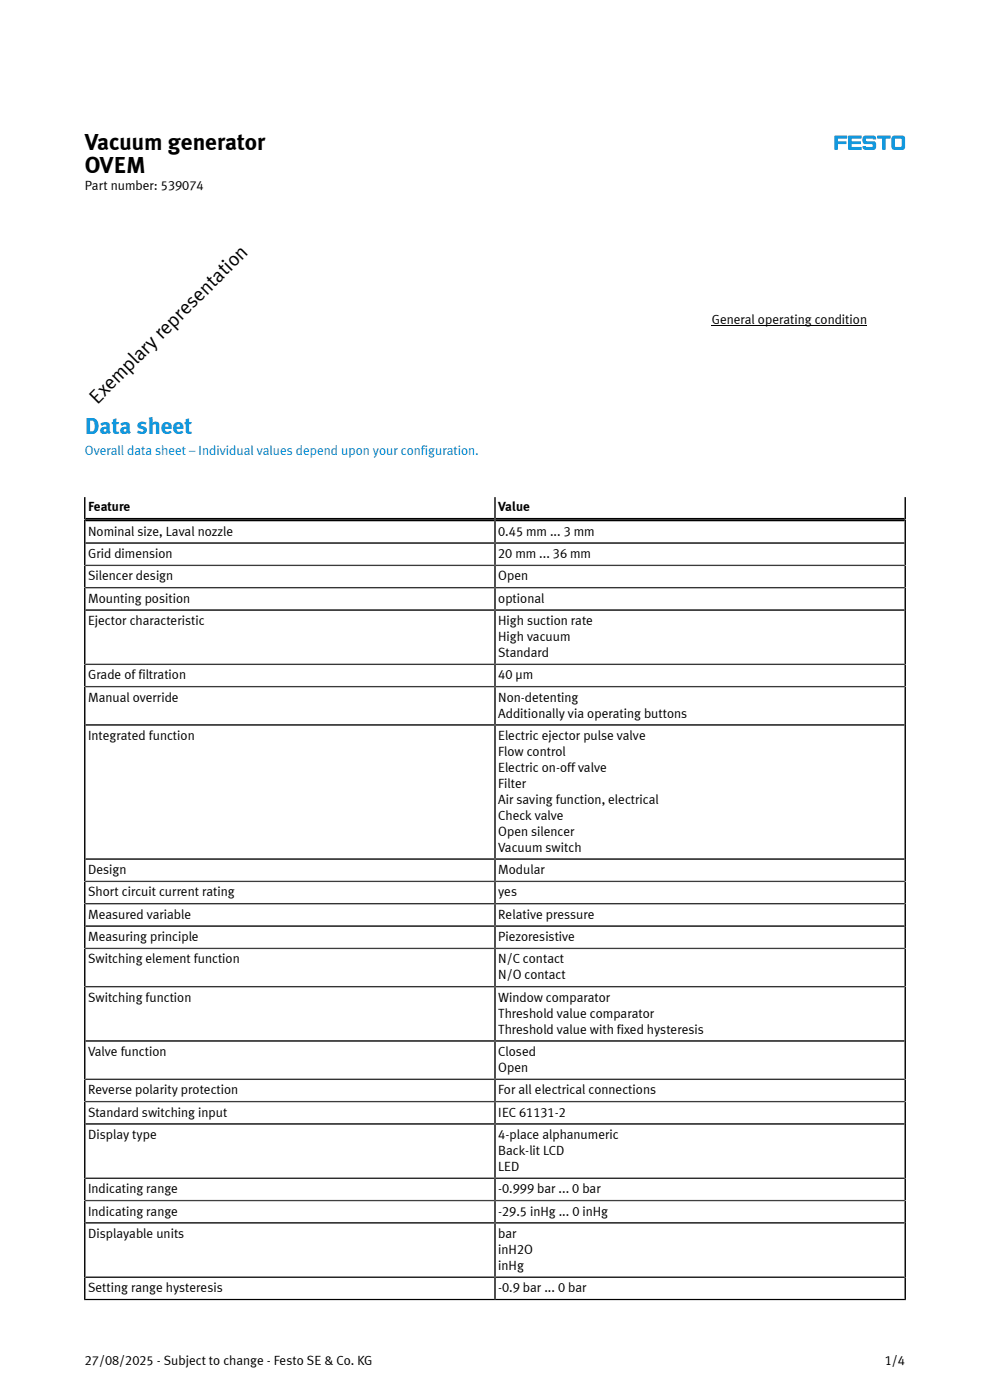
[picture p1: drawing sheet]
<svg xmlns="http://www.w3.org/2000/svg" width="210mm" height="297mm" viewBox="0 0 210 297" stroke-linecap="round" stroke-linejoin="round" font-family="sans-serif">
<defs><g id="words">
<g font-size="4.9">
<text x="18" y="31.8">Vacuum generator</text>
<text x="18" y="36.7">OVEM</text>
</g>
<text font-size="4.9" fill="#0091dc" x="18" y="92.1">Data sheet</text>
<text font-size="4.2" x="20.7" y="85.9" transform="rotate(-45 20.7 85.9)">Exemplary representation</text>
<g font-size="2.8">
<text x="18" y="40.4">Part number: 539074</text>
<text x="151" y="68.8">General operating condition</text>
<text x="18.7" y="108.4">Feature</text>
<text x="18.7" y="113.7">Nominal size, Laval nozzle</text>
<text x="105.7" y="108.4">Value</text>
<text x="105.7" y="113.7">0.45 mm ... 3 mm</text>
<text x="18.7" y="118.4">Grid dimension</text>
<text x="105.7" y="118.4">20 mm ... 36 mm</text>
<text x="18.7" y="123.1">Silencer design</text>
<text x="105.7" y="123.1">Open</text>
<text x="18.7" y="127.9">Mounting position</text>
<text x="105.7" y="127.9">optional</text>
<text x="18.7" y="132.6">Ejector characteristic</text>
<text x="105.7" y="132.6">High suction rate</text>
<text x="105.7" y="136">High vacuum</text>
<text x="105.7" y="139.4">Standard</text>
<text x="18.7" y="144.1">Grade of filtration</text>
<text x="18.7" y="148.9">Manual override</text>
<text x="105.7" y="144.1">40 µm</text>
<text x="105.7" y="148.9">Non-detenting</text>
<text x="105.7" y="152.2">Additionally via operating buttons</text>
<text x="18.7" y="157">Integrated function</text>
<text x="105.7" y="157">Electric ejector pulse valve</text>
<text x="105.7" y="160.4">Flow control</text>
<text x="105.7" y="163.8">Electric on-off valve</text>
<text x="105.7" y="167.1">Filter</text>
<text x="105.7" y="170.5">Air saving function, electrical</text>
<text x="105.7" y="173.9">Check valve</text>
<text x="105.7" y="177.3">Open silencer</text>
<text x="18.7" y="185.4">Design</text>
<text x="105.7" y="180.7">Vacuum switch</text>
<text x="105.7" y="185.4">Modular</text>
<text x="18.7" y="190.2">Short circuit current rating</text>
<text x="105.7" y="190.2">yes</text>
<text x="18.7" y="194.9">Measured variable</text>
<text x="105.7" y="194.9">Relative pressure</text>
<text x="18.7" y="199.7">Measuring principle</text>
<text x="105.7" y="199.7">Piezoresistive</text>
<text x="18.7" y="204.4">Switching element function</text>
<text x="105.7" y="204.4">N/C contact</text>
<text x="105.7" y="207.8">N/O contact</text>
<text x="18.7" y="212.5">Switching function</text>
<text x="105.7" y="212.5">Window comparator</text>
<text x="105.7" y="215.9">Threshold value comparator</text>
<text x="105.7" y="219.3">Threshold value with fixed hysteresis</text>
<text x="18.7" y="224">Valve function</text>
<text x="105.7" y="224">Closed</text>
<text x="105.7" y="227.4">Open</text>
<text x="18.7" y="232.2">Reverse polarity protection</text>
<text x="105.7" y="232.2">For all electrical connections</text>
<text x="18.7" y="236.9">Standard switching input</text>
<text x="105.7" y="236.9">IEC 61131-2</text>
<text x="18.7" y="241.6">Display type</text>
<text x="105.7" y="241.6">4-place alphanumeric</text>
<text x="105.7" y="245">Back-lit LCD</text>
<text x="105.7" y="248.4">LED</text>
<text x="18.7" y="253.1">Indicating range</text>
<text x="18.7" y="257.9">Indicating range</text>
<text x="105.7" y="253.1">-0.999 bar ... 0 bar</text>
<text x="105.7" y="257.9">-29.5 inHg ... 0 inHg</text>
<text x="18.7" y="262.6">Displayable units</text>
<text x="105.7" y="262.6">bar</text>
<text x="105.7" y="266">inH2O</text>
<text x="105.7" y="269.4">inHg</text>
<text x="18.7" y="274.1">Setting range hysteresis</text>
<text x="105.7" y="274.1">-0.9 bar ... 0 bar</text>
<text x="18" y="289.5">27/08/2025 - Subject to change - Festo SE &amp; Co. KG</text>
<text x="187.7" y="289.5">1/4</text>
</g>
<text font-size="2.8" fill="#0091dc" x="18" y="96.6">Overall data sheet – Individual values depend upon your configuration.</text>
</g></defs>
<path d="M189.9 29.4h1.3v1.7h-1.3zM186.1 28.8h2.8v.5l-1.1 .2v2.2h-.7v-2.3l-1-.1zM183.2 28.9a1.05 1.05 0 0 0 .3 1.7h1.5l.1 .4-.1 .2h-1.2l-.2-.2-.6 .1a.6 .6 0 0 0 .5 .7l2.1-.1a1.05 1.05 0 0 0-.3-1.7h-1.4l-.2-.4 .2-.2h1.1l.2 .2 .7-.1a.6 .6 0 0 0-.6-.7zM179.9 28.8h2.9l-.1 .6-2.1 .1 .1 .5 1.9 .1-.1 .5h-1.9v.5l2.1 .1 .1 .5h-2.9zM177 28.8l2.7 .1-.1 .5h-1.9v.5l1.7 .1 .1 .5-1.8 .1-.1 1.2-.6-.1zM189.4 28.9l2.1-.1 .2 .1 .3 .5v1.8l-.3 .5-2 .1a.56 .56 0 0 1-.6-.6v-1.8z" fill-rule="evenodd" fill="#0091dc"/>
<path d="M151 69.1h32.9" fill="none" stroke="#000" stroke-width=".21"/>
<g fill="none" stroke="#000" stroke-width=".35">
<path d="M18 115.2h174M18 119.9h174M18 105.5v170.4M105 105.5v170.2M192 105.5v170.4M18 124.7h174M18 129.4h174M18 140.9h174M18 145.7h174M18 153.8h174M18 182.2h174M18 187h174"/>
<path d="M18 191.7h174M18 196.5h174M18 201.2h174M18 209.3h174M18 220.8h174M18 229h174M18 233.7h174M18 238.4h174M18 250h174M18 254.7h174M18 259.4h174M17.8 275.7h174.4"/>
<path d="M18 270.9h174"/>
</g>
<path d="M18 110.2h174" fill="none" stroke="#000" stroke-width=".8" stroke-linecap="butt"/>
<use href="#words"/>
</svg>
